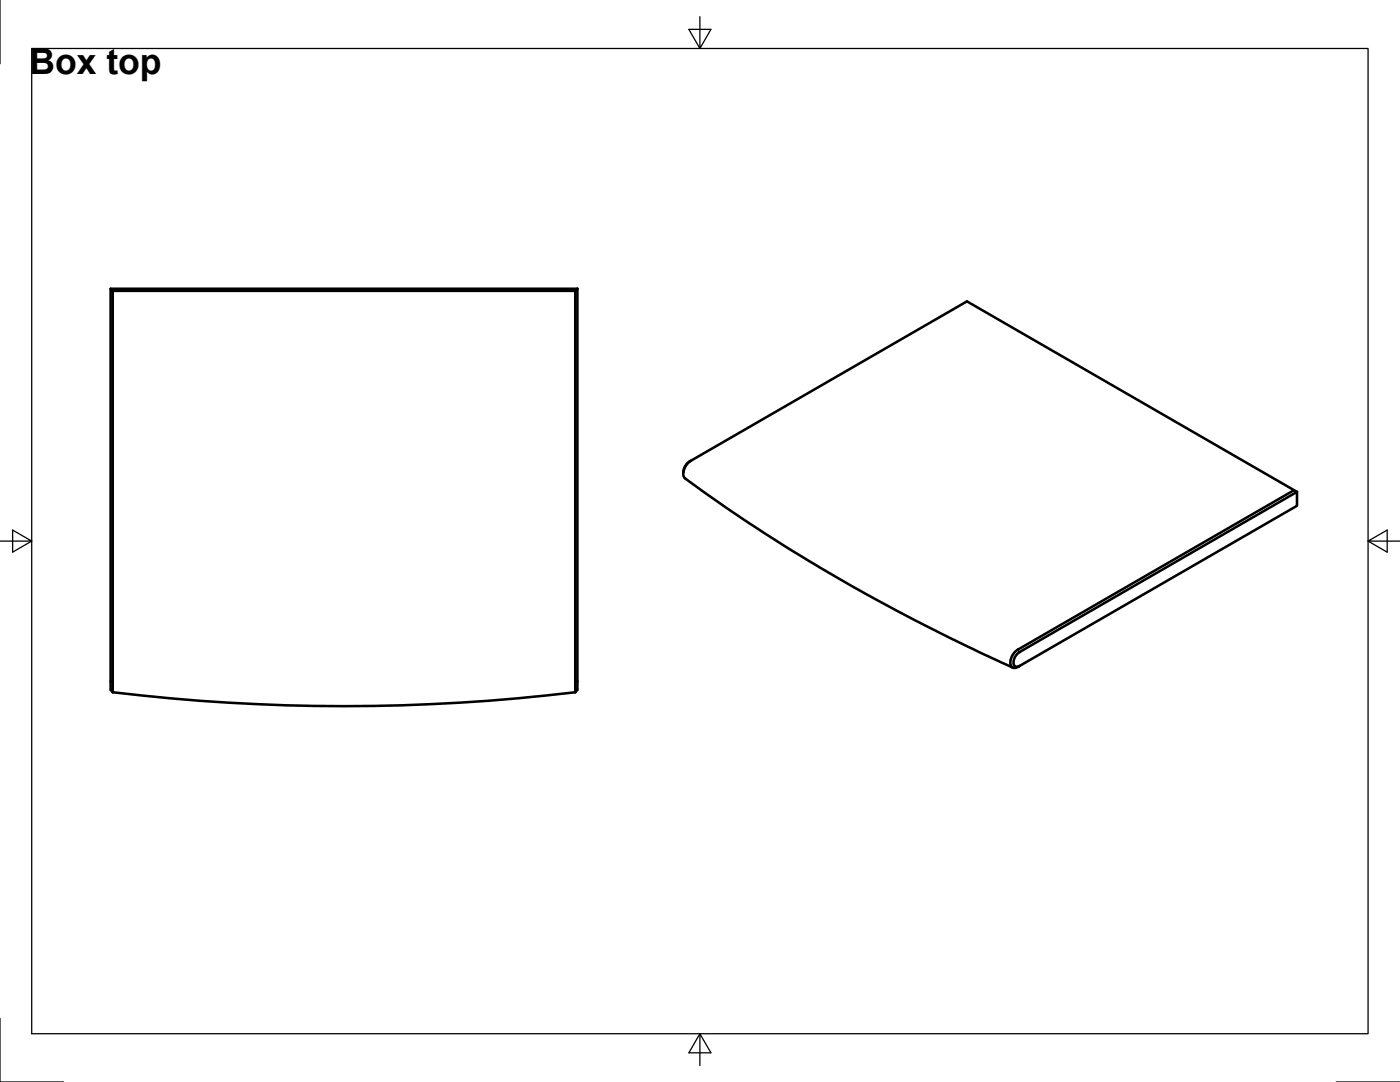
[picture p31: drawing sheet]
<svg xmlns="http://www.w3.org/2000/svg" width="279mm" height="216mm" viewBox="0 0 279 216" stroke-linecap="round" stroke-linejoin="round" font-family="sans-serif">
<defs><g id="words">
<text font-size="7.1" x="5.9" y="14.8">Box top</text>
</g></defs>
<!-- layer: Visible -->
<path d="M22.1 57.6v80l.4 .5M22.5 58v80.1M115.2 57.6l-.4 .4v80.1M115.2 57.6v80l-.4 .5M115.2 57.6h-93.1l.4 .4h92.3M136.4 94.3l.3-1.3 .9-.9 55.4-32 65.8 38M137.9 91.9l-.8 .7-.5 .9-.2 .9 .1 .8a351.5 351.5 0 0 0 65.6 38M137.9 91.9v.1M258.3 97.8l-55.3 31.9-.9 .9-.3 .7-.2 .8 .2 .8 .6 .4 .7-.2 55.7-32.2v-2.8M258.8 98.1l-55.4 32-.9 1.1-.2 1.2 .1 .4 .3 .2 .8-.1M22.5 138.1a385.5 385.5 0 0 0 92.3 0" fill="none" stroke="#000" stroke-width=".51"/>
<!-- layer: Border -->
<path d="M0 0v12.7M6.3 9.7h266.7v196.6h-266.7zM139.7 3.3v6.4l2.2-3.8h-4.4l2.2 3.8M0 108h6.3l-3.8-2.2v4.4l3.8-2.2M273 108l3.8 2.2v-4.4l-3.8 2.2h6.4M0 203.2v12.7h12.7M139.7 206.3l-2.2 3.8h4.4l-2.2-3.8v6.3M266.7 215.9h12.7" fill="none" stroke="#000" stroke-width=".25"/>
<use href="#words"/>
</svg>
